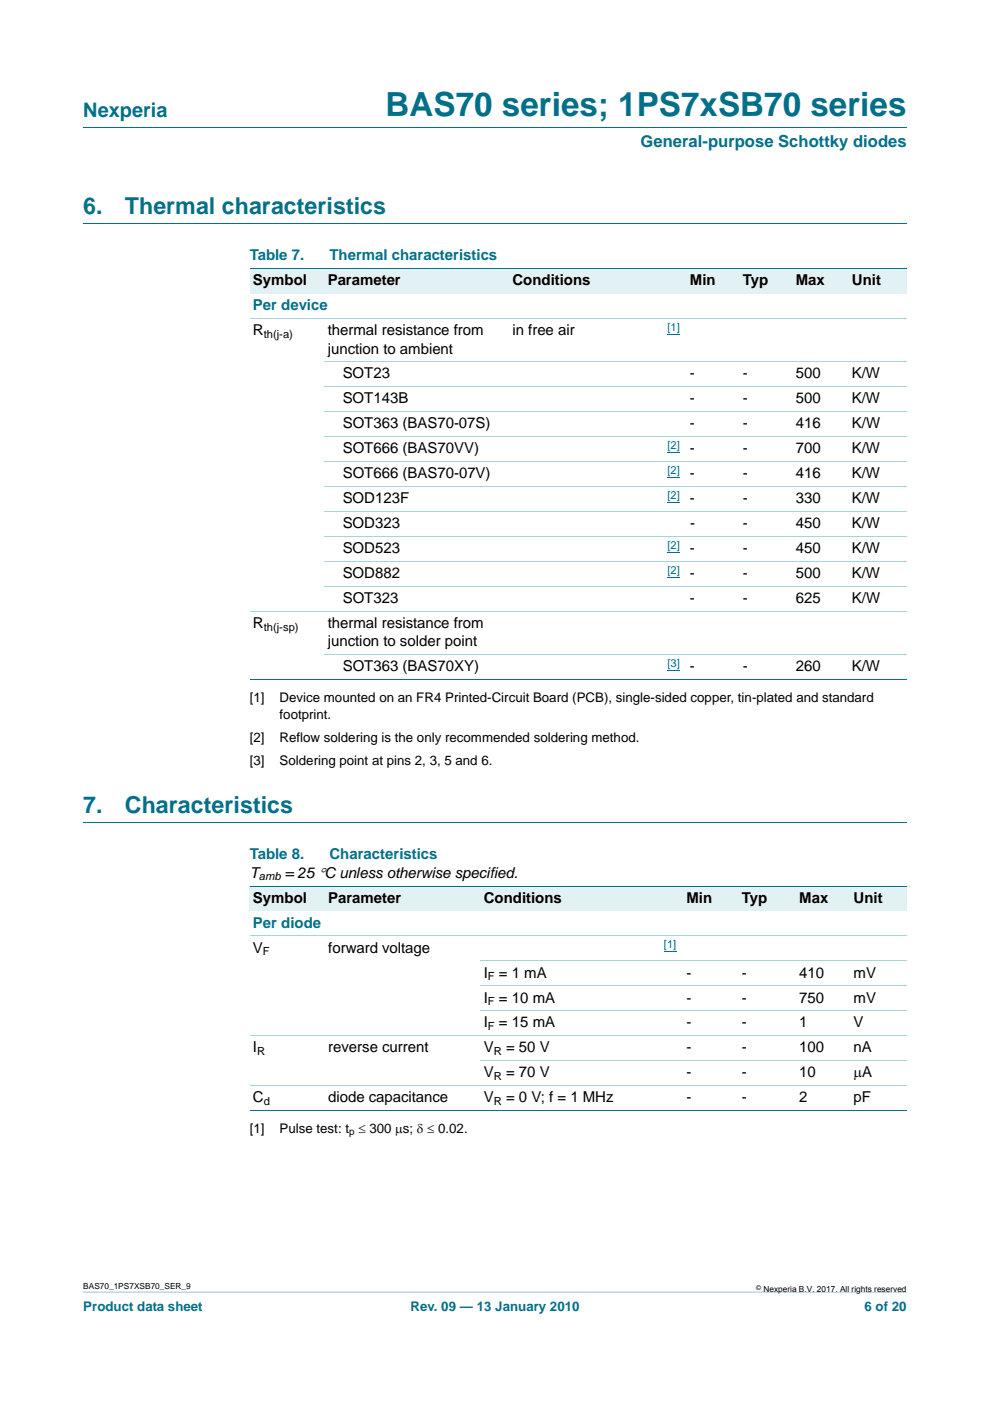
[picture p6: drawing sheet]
<svg xmlns="http://www.w3.org/2000/svg" width="210mm" height="297mm" viewBox="0 0 210 297" stroke-linecap="round" stroke-linejoin="round" font-family="sans-serif">
<defs><g id="words">
<text font-size="7" fill="#00708a" x="81.8" y="24.6">BAS70 series; 1PS7xSB70 series</text>
<g font-size="4.9" fill="#00708a">
<text x="17.7" y="45.4">6.</text>
<text x="26.5" y="45.4">Thermal characteristics</text>
<text x="17.7" y="172.4">7.</text>
<text x="26.5" y="172.4">Characteristics</text>
</g>
<text font-size="4.2" fill="#00708a" x="17.7" y="24.9">Nexperia</text>
<text font-size="3.5" fill="#00708a" x="135.9" y="31.1">General-purpose Schottky diodes</text>
<g font-size="3.2" fill="#00708a">
<text x="53" y="55.2">Table 7.</text>
<text x="69.9" y="55.2">Thermal characteristics</text>
<text x="53.7" y="65.8">Per device</text>
<text x="53" y="182.2">Table 8.</text>
<text x="69.9" y="182.2">Characteristics</text>
<text x="53.7" y="196.7">Per diode</text>
</g>
<g font-size="3.2">
<text x="53.7" y="60.5">Symbol</text>
<text x="69.5" y="60.5">Parameter</text>
<text x="108.7" y="60.5">Conditions</text>
<text x="146.3" y="60.5">Min</text>
<text x="157.6" y="60.5">Typ</text>
<text x="168.8" y="60.5">Max</text>
<text x="180.7" y="60.5">Unit</text>
<text x="53.7" y="71.1">R</text>
<text x="69.5" y="71.1">thermal resistance from</text>
<text x="108.7" y="71.1">in free air</text>
<text x="69.5" y="75">junction to ambient</text>
<text x="72.7" y="80.2">SOT23</text>
<text x="146.3" y="80.2">-</text>
<text x="157.6" y="80.2">-</text>
<text x="168.8" y="80.2">500</text>
<text x="180.7" y="80.2">K/W</text>
<text x="72.7" y="85.5">SOT143B</text>
<text x="146.3" y="85.5">-</text>
<text x="157.6" y="85.5">-</text>
<text x="168.8" y="85.5">500</text>
<text x="180.7" y="85.5">K/W</text>
<text x="72.7" y="90.8">SOT363 (BAS70-07S)</text>
<text x="146.3" y="90.8">-</text>
<text x="157.6" y="90.8">-</text>
<text x="168.8" y="90.8">416</text>
<text x="180.7" y="90.8">K/W</text>
<text x="72.7" y="96.1">SOT666 (BAS70VV)</text>
<text x="72.7" y="101.4">SOT666 (BAS70-07V)</text>
<text x="146.3" y="96.1">-</text>
<text x="146.3" y="101.4">-</text>
<text x="157.6" y="96.1">-</text>
<text x="157.6" y="101.4">-</text>
<text x="168.8" y="96.1">700</text>
<text x="168.8" y="101.4">416</text>
<text x="180.7" y="96.1">K/W</text>
<text x="180.7" y="101.4">K/W</text>
<text x="72.7" y="106.7">SOD123F</text>
<text x="146.3" y="106.7">-</text>
<text x="157.6" y="106.7">-</text>
<text x="168.8" y="106.7">330</text>
<text x="180.7" y="106.7">K/W</text>
<text x="72.7" y="112">SOD323</text>
<text x="146.4" y="112">-</text>
<text x="157.6" y="112">-</text>
<text x="168.8" y="112">450</text>
<text x="180.7" y="112">K/W</text>
<text x="72.7" y="117.3">SOD523</text>
<text x="146.3" y="117.3">-</text>
<text x="157.6" y="117.3">-</text>
<text x="168.8" y="117.3">450</text>
<text x="180.7" y="117.3">K/W</text>
<text x="72.7" y="122.6">SOD882</text>
<text x="146.3" y="122.6">-</text>
<text x="157.6" y="122.6">-</text>
<text x="168.8" y="122.6">500</text>
<text x="180.7" y="122.6">K/W</text>
<text x="72.7" y="127.9">SOT323</text>
<text x="146.3" y="127.9">-</text>
<text x="157.6" y="127.9">-</text>
<text x="168.8" y="127.9">625</text>
<text x="180.7" y="127.9">K/W</text>
<text x="53.7" y="133.2">R</text>
<text x="69.5" y="133.2">thermal resistance from</text>
<text x="69.5" y="137.1">junction to solder point</text>
<text x="72.7" y="142.3">SOT363 (BAS70XY)</text>
<text x="146.3" y="142.3">-</text>
<text x="157.6" y="142.3">-</text>
<text x="168.8" y="142.3">260</text>
<text x="180.7" y="142.3">K/W</text>
<text x="53" y="186.1">T</text>
<text x="53.7" y="191.4">Symbol</text>
<text x="60.4" y="186.1">= 25 °C unless otherwise specified.</text>
<text x="69.6" y="191.4">Parameter</text>
<text x="102.6" y="191.4">Conditions</text>
<text x="145.6" y="191.4">Min</text>
<text x="157.3" y="191.4">Typ</text>
<text x="169.5" y="191.4">Max</text>
<text x="181" y="191.4">Unit</text>
<text x="53.7" y="202">V</text>
<text x="69.6" y="202">forward voltage</text>
<text x="102.6" y="207.3">I</text>
<text x="105.8" y="207.3">= 1 mA</text>
<text x="145.6" y="207.3">-</text>
<text x="157.3" y="207.3">-</text>
<text x="169.5" y="207.3">410</text>
<text x="181" y="207.3">mV</text>
<text x="102.6" y="212.6">I</text>
<text x="105.8" y="212.6">= 10 mA</text>
<text x="145.6" y="212.6">-</text>
<text x="157.3" y="212.6">-</text>
<text x="169.5" y="212.6">750</text>
<text x="181" y="212.6">mV</text>
<text x="102.6" y="217.8">I</text>
<text x="105.8" y="217.8">= 15 mA</text>
<text x="145.6" y="217.8">-</text>
<text x="157.3" y="217.8">-</text>
<text x="169.5" y="217.8">1</text>
<text x="181" y="217.8">V</text>
<text x="53.7" y="223.1">I</text>
<text x="69.6" y="223.1">reverse current</text>
<text x="102.6" y="223.1">V</text>
<text x="107.3" y="223.1">= 50 V</text>
<text x="145.6" y="223.1">-</text>
<text x="157.3" y="223.1">-</text>
<text x="169.5" y="223.1">100</text>
<text x="181" y="223.1">nA</text>
<text x="53.7" y="233.7">C</text>
<text x="69.6" y="233.7">diode capacitance</text>
<text x="102.6" y="233.7">V</text>
<text x="102.6" y="228.4">V</text>
<text x="107.3" y="228.4">= 70 V</text>
<text x="107.3" y="233.7">= 0 V; f = 1 MHz</text>
<text x="145.6" y="228.4">-</text>
<text x="145.6" y="233.7">-</text>
<text x="157.3" y="228.4">-</text>
<text x="157.3" y="233.7">-</text>
<text x="169.5" y="228.4">10</text>
<text x="169.5" y="233.7">2</text>
<text x="181" y="228.4">μA</text>
<text x="181" y="233.7">pF</text>
</g>
<g font-size="2.8">
<text x="53" y="148.8">[1]</text>
<text x="59.3" y="148.8">Device mounted on an FR4 Printed-Circuit Board (PCB), single-sided copper, tin-plated and standard</text>
<text x="59.3" y="152.3">footprint.</text>
<text x="53" y="157.3">[2]</text>
<text x="59.3" y="157.3">Reflow soldering is the only recommended soldering method.</text>
<text x="53" y="162.2">[3]</text>
<text x="59.3" y="162.2">Soldering point at pins 2, 3, 5 and 6.</text>
<text x="53" y="240.2">[1]</text>
<text x="59.3" y="240.2">Pulse test: t ≤ 300 μs; δ ≤ 0.02.</text>
</g>
<g font-size="2.8" fill="#00708a">
<text x="17.7" y="277.9">Product data sheet</text>
<text x="87.1" y="277.9">Rev. 09 — 13 January 2010</text>
<text x="183.4" y="277.9">6 of 20</text>
</g>
<g font-size="2.4">
<text x="55.9" y="71.6">th(j-a)</text>
<text x="55.9" y="133.7">th(j-sp)</text>
<text x="54.9" y="186.7">amb</text>
<text x="55.8" y="202.5">F</text>
<text x="103.5" y="207.8">F</text>
<text x="103.5" y="213.1">F</text>
<text x="103.5" y="218.4">F</text>
<text x="54.5" y="223.7">R</text>
<text x="104.7" y="223.7">R</text>
<text x="104.7" y="229">R</text>
<text x="55.9" y="234.3">d</text>
<text x="104.7" y="234.3">R</text>
</g>
<g font-size="2.4" fill="#00f">
<text x="141.6" y="70.1">[1]</text>
<text x="141.6" y="95.2">[2]</text>
<text x="141.6" y="100.5">[2]</text>
<text x="141.6" y="105.7">[2]</text>
<text x="141.6" y="116.3">[2]</text>
<text x="141.6" y="121.6">[2]</text>
<text x="141.6" y="141.4">[3]</text>
<text x="140.8" y="201">[1]</text>
</g>
<text font-size="2.1" x="74" y="240.7">p</text>
<g font-size="1.8">
<text x="17.7" y="273.3">BAS70_1PS7XSB70_SER_9</text>
<text x="161.9" y="273.9">Nexperia B.V. 2017. All rights reserved</text>
</g>
<text font-size="1.4" x="160.4" y="273.4">©</text>
</g></defs>
<path d="M17.7 273.9l174.6 .1z" fill="#00708a"/>
<path d="M17.7 27h174.6M17.7 47.4h174.6M17.7 174.5h174.6" fill="none" stroke="#00708a" stroke-width=".21"/>
<g fill="#e2f1f4">
<path d="M53 57h15.8v5.3h-15.8z"/>
<path d="M68.8 57h39.2v5.3h-39.2z"/>
<path d="M108 57h30.6v5.3h-30.6z"/>
<path d="M138.6 57h18.3v5.3h-18.3z"/>
<path d="M156.9 57h11.2v5.3h-11.2z"/>
<path d="M168.1 57h11.9v5.3h-11.9z"/>
<path d="M180 57h12.3v5.3h-12.3z"/>
</g>
<path d="M141.6 70.8h2.6M141.6 95.9h2.6M141.6 101.2h2.6M141.6 106.5h2.6M141.6 117.1h2.6M141.6 122.3h2.6M141.6 142.1h2.6" fill="none" stroke="#00f" stroke-width=".21"/>
<path d="M53 57h139.3M53 144.1h139.3" fill="none" stroke="#00708a" stroke-width=".21"/>
<g fill="none" stroke="#a5d5dc" stroke-width=".21">
<path d="M53 67.5h139.3M68.8 76.7h123.5M68.8 82h123.5M68.8 87.3h123.5M68.8 92.6h123.5M68.8 97.9h123.5M68.8 103.2h123.5M68.8 108.5h123.5M68.8 113.8h123.5M68.8 119.1h123.5M53 129.6h139.3M68.8 124.4h123.5"/>
<path d="M68.8 138.8h123.5"/>
</g>
<g fill="#e2f1f4">
<path d="M53 187.9h15.9v5.2h-15.9z"/>
<path d="M68.9 187.9h33v5.2h-33z"/>
<path d="M101.9 187.9h35.9v5.2h-35.9z"/>
<path d="M137.8 187.9h18.8v5.2h-18.8z"/>
<path d="M156.6 187.9h12.2v5.2h-12.2z"/>
<path d="M168.8 187.9h11.5v5.2h-11.5z"/>
<path d="M180.3 187.9h12v5.2h-12z"/>
</g>
<path d="M140.8 201.7h2.7" fill="none" stroke="#00f" stroke-width=".21"/>
<path d="M53 187.9h139.3M53 235.5h139.3" fill="none" stroke="#00708a" stroke-width=".21"/>
<path d="M53 198.4h139.3M53 219.6h139.3M101.9 203.7h90.4M101.9 209h90.4M101.9 214.3h90.4M53 230.2h139.3M101.9 224.9h90.4" fill="none" stroke="#a5d5dc" stroke-width=".21"/>
<use href="#words"/>
</svg>
